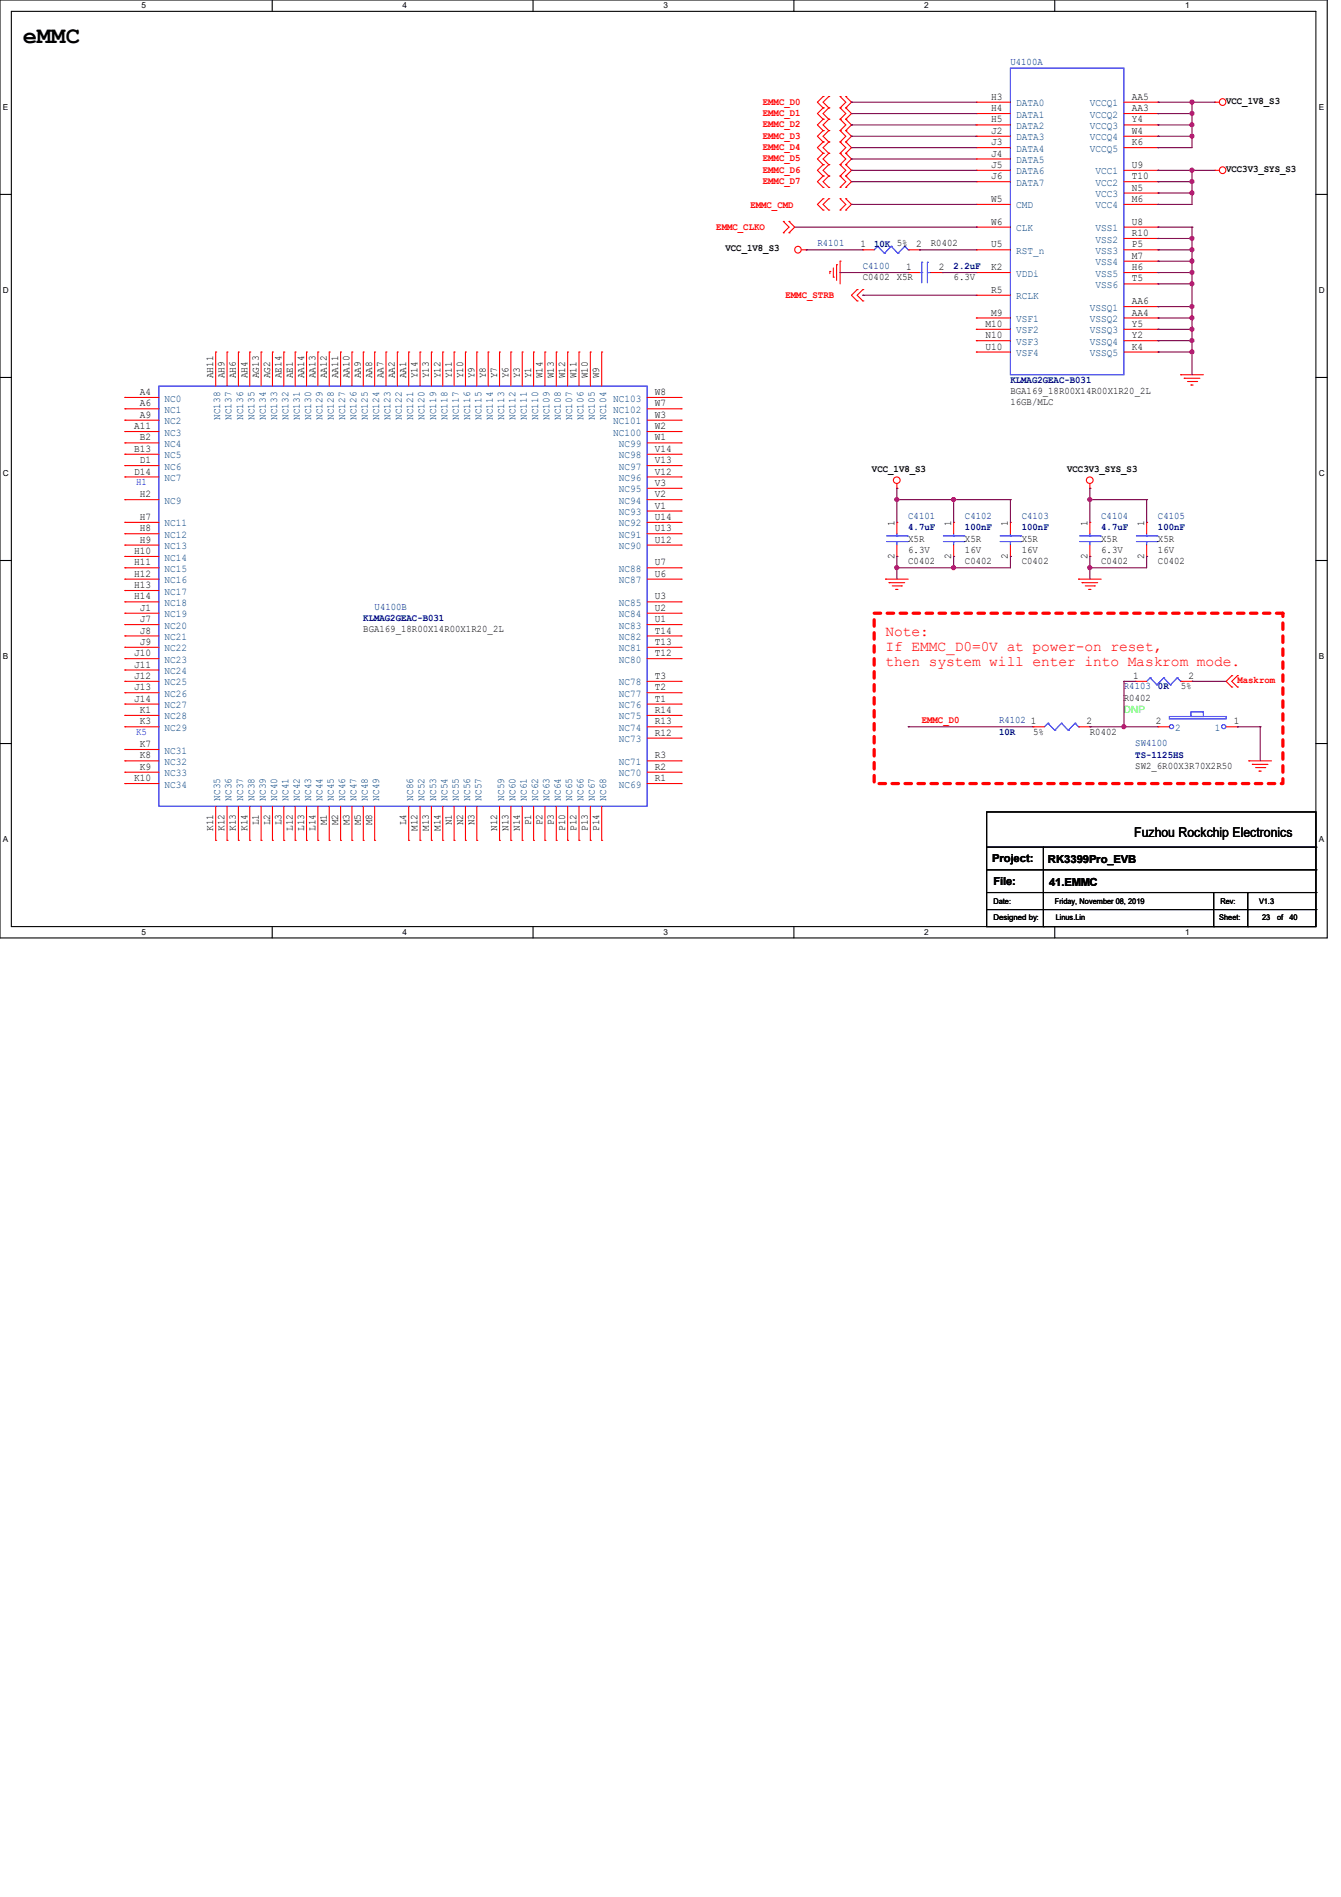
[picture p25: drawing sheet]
<svg xmlns="http://www.w3.org/2000/svg" width="210mm" height="297mm" viewBox="0 0 210 297" stroke-linecap="round" stroke-linejoin="round" font-family="sans-serif">
<defs><g id="words">
<text font-size="3.7" x="3.6" y="6.7">eMMC</text>
<g font-size="2.3" fill="#f00">
<text x="138.7" y="99.7">Note:</text>
<text x="138.7" y="101.9">If EMMC_D0=0V at power-on reset,</text>
<text x="138.7" y="104.2">then system will enter into Maskrom mode.</text>
</g>
<text font-size="2.1" x="177.6" y="131">Fuzhou Rockchip Electronics</text>
<g font-size="1.7">
<text x="155.4" y="135">Project:</text>
<text x="164.1" y="135.1">RK3399Pro_EVB</text>
<text x="155.6" y="138.5">File:</text>
<text x="164.3" y="138.7">41.EMMC</text>
</g>
<g font-size="1.6" fill="#000080">
<text x="158.2" y="10.1">U4100A</text>
<text x="128" y="38.6">R4101</text>
<text x="136.9" y="38.6">10K 5%</text>
<text x="135.1" y="42.1">C4100</text>
<text x="149.3" y="42.2">2.2uF</text>
<text x="158.2" y="59.9">KLMAG2GEAC-B031</text>
<text x="142.2" y="81.2">C4101</text>
<text x="142.2" y="83.1">4.7uF</text>
<text x="151.1" y="81.2">C4102</text>
<text x="151.1" y="83.1">100nF</text>
<text x="160" y="81.2">C4103</text>
<text x="160" y="83.1">100nF</text>
<text x="172.5" y="81.2">C4104</text>
<text x="172.5" y="83.1">4.7uF</text>
<text x="181.4" y="81.2">C4105</text>
<text x="181.4" y="83.1">100nF</text>
<text x="58.7" y="95.5">U4100B</text>
<text x="56.9" y="97.3">KLMAG2GEAC-B031</text>
<text x="176" y="107.9">R4103</text>
<text x="181.4" y="107.9">0R</text>
<text x="156.5" y="113.2">R4102</text>
<text x="156.5" y="115.1">10R</text>
<text x="177.8" y="116.8">SW4100</text>
<text x="177.8" y="118.6">TS-1125HS</text>
</g>
<g font-size="1.6" fill="#f00">
<text x="119.5" y="16.4">EMMC_D0</text>
<text x="119.5" y="18.2">EMMC_D1</text>
<text x="119.5" y="19.9">EMMC_D2</text>
<text x="119.5" y="21.7">EMMC_D3</text>
<text x="119.5" y="23.5">EMMC_D4</text>
<text x="119.5" y="25.3">EMMC_D5</text>
<text x="119.5" y="27.1">EMMC_D6</text>
<text x="119.5" y="28.8">EMMC_D7</text>
<text x="112.2" y="35.9">EMMC_CLKO</text>
<text x="117.5" y="32.6">EMMC_CMD</text>
<text x="123" y="46.6">EMMC_STRB</text>
<text x="193.8" y="106.9">Maskrom</text>
<text x="144.4" y="113.2">EMMC_D0</text>
</g>
<g font-size="1.6">
<text x="155.2" y="17.4">H4</text>
<text x="155.2" y="15.6">H3</text>
<text x="177.2" y="15.6">AA5</text>
<text x="177.2" y="17.4">AA3</text>
<text x="192" y="16.2">VCC_1V8_S3</text>
<text x="155.2" y="19.2">H5</text>
<text x="155.2" y="21">J2</text>
<text x="155.2" y="22.7">J3</text>
<text x="177.2" y="22.7">K6</text>
<text x="177.2" y="19.2">Y4</text>
<text x="177.2" y="21">W4</text>
<text x="155.2" y="26.3">J5</text>
<text x="155.2" y="24.5">J4</text>
<text x="155.2" y="28.1">J6</text>
<text x="177.2" y="29.8">N5</text>
<text x="177.2" y="26.3">U9</text>
<text x="177.2" y="28.1">T10</text>
<text x="192" y="26.9">VCC3V3_SYS_S3</text>
<text x="155.2" y="35.2">W6</text>
<text x="155.2" y="31.6">W5</text>
<text x="177.2" y="35.2">U8</text>
<text x="177.2" y="31.6">M6</text>
<text x="113.6" y="39.3">VCC_1V8_S3</text>
<text x="134.8" y="38.7">1</text>
<text x="143.5" y="38.7">2</text>
<text x="145.8" y="38.6">R0402</text>
<text x="155.2" y="38.7">U5</text>
<text x="177.2" y="40.5">M7</text>
<text x="177.2" y="38.7">P5</text>
<text x="177.2" y="37">R10</text>
<text x="135.1" y="43.9">C0402</text>
<text x="140.5" y="43.9">X5R</text>
<text x="141.9" y="42.3">1</text>
<text x="147" y="42.3">2</text>
<text x="149.3" y="43.9">6.3V</text>
<text x="155.2" y="42.3">K2</text>
<text x="155.2" y="45.8">R5</text>
<text x="177.2" y="47.6">AA6</text>
<text x="177.2" y="42.3">H6</text>
<text x="177.2" y="44.1">T5</text>
<text x="154.3" y="51.2">M10</text>
<text x="154.3" y="53">N10</text>
<text x="155.2" y="49.4">M9</text>
<text x="177.2" y="49.4">AA4</text>
<text x="177.2" y="51.2">Y5</text>
<text x="177.2" y="53">Y2</text>
<text x="33.4" y="59.2" transform="rotate(-90 33.4 59.2)">AH11</text>
<text x="35.2" y="59.2" transform="rotate(-90 35.2 59.2)">AH9</text>
<text x="37" y="59.2" transform="rotate(-90 37 59.2)">AH6</text>
<text x="38.7" y="59.2" transform="rotate(-90 38.7 59.2)">AH4</text>
<text x="40.5" y="59.2" transform="rotate(-90 40.5 59.2)">AG13</text>
<text x="42.3" y="59.2" transform="rotate(-90 42.3 59.2)">AG2</text>
<text x="44.1" y="59.2" transform="rotate(-90 44.1 59.2)">AE14</text>
<text x="45.8" y="59.2" transform="rotate(-90 45.8 59.2)">AE1</text>
<text x="47.6" y="59.2" transform="rotate(-90 47.6 59.2)">AA14</text>
<text x="49.4" y="59.2" transform="rotate(-90 49.4 59.2)">AA13</text>
<text x="51.2" y="59.2" transform="rotate(-90 51.2 59.2)">AA12</text>
<text x="53" y="59.2" transform="rotate(-90 53 59.2)">AA11</text>
<text x="54.7" y="59.2" transform="rotate(-90 54.7 59.2)">AA10</text>
<text x="56.5" y="59.2" transform="rotate(-90 56.5 59.2)">AA9</text>
<text x="58.3" y="59.2" transform="rotate(-90 58.3 59.2)">AA8</text>
<text x="60.1" y="59.2" transform="rotate(-90 60.1 59.2)">AA7</text>
<text x="61.8" y="59.2" transform="rotate(-90 61.8 59.2)">AA2</text>
<text x="63.6" y="59.2" transform="rotate(-90 63.6 59.2)">AA1</text>
<text x="65.4" y="59.2" transform="rotate(-90 65.4 59.2)">Y14</text>
<text x="67.2" y="59.2" transform="rotate(-90 67.2 59.2)">Y13</text>
<text x="69" y="59.2" transform="rotate(-90 69 59.2)">Y12</text>
<text x="70.7" y="59.2" transform="rotate(-90 70.7 59.2)">Y11</text>
<text x="72.5" y="59.2" transform="rotate(-90 72.5 59.2)">Y10</text>
<text x="74.3" y="59.2" transform="rotate(-90 74.3 59.2)">Y9</text>
<text x="76.1" y="59.2" transform="rotate(-90 76.1 59.2)">Y8</text>
<text x="77.9" y="59.2" transform="rotate(-90 77.9 59.2)">Y7</text>
<text x="79.6" y="59.2" transform="rotate(-90 79.6 59.2)">Y6</text>
<text x="81.4" y="59.2" transform="rotate(-90 81.4 59.2)">Y3</text>
<text x="83.2" y="59.2" transform="rotate(-90 83.2 59.2)">Y1</text>
<text x="85" y="59.2" transform="rotate(-90 85 59.2)">W14</text>
<text x="86.7" y="59.2" transform="rotate(-90 86.7 59.2)">W13</text>
<text x="88.5" y="59.2" transform="rotate(-90 88.5 59.2)">W12</text>
<text x="90.3" y="59.2" transform="rotate(-90 90.3 59.2)">W11</text>
<text x="92.1" y="59.2" transform="rotate(-90 92.1 59.2)">W10</text>
<text x="93.9" y="59.2" transform="rotate(-90 93.9 59.2)">W9</text>
<text x="154.3" y="54.7">U10</text>
<text x="177.2" y="54.7">K4</text>
<text x="21.9" y="61.8">A4</text>
<text x="21.9" y="63.6">A6</text>
<text x="21.9" y="65.4">A9</text>
<text x="102.6" y="65.4">W3</text>
<text x="102.6" y="63.6">W7</text>
<text x="102.6" y="61.8">W8</text>
<text x="158.2" y="63.5">16GB/MLC</text>
<text x="158.2" y="61.7">BGA169_18R00X14R00X1R20_2L</text>
<text x="21" y="67.2">A11</text>
<text x="21" y="70.7">B13</text>
<text x="21.9" y="69">B2</text>
<text x="102.6" y="70.7">V14</text>
<text x="102.6" y="69">W1</text>
<text x="102.6" y="67.2">W2</text>
<text x="21" y="74.3">D14</text>
<text x="21.9" y="72.5">D1</text>
<text x="21.9" y="77.9">H2</text>
<text x="102.6" y="77.9">V2</text>
<text x="102.6" y="76.1">V3</text>
<text x="102.6" y="74.3">V12</text>
<text x="102.6" y="72.5">V13</text>
<text x="136.6" y="73.8">VCC_1V8_S3</text>
<text x="167.1" y="73.8">VCC3V3_SYS_S3</text>
<text x="21.9" y="81.4">H7</text>
<text x="21.9" y="83.2">H8</text>
<text x="102.6" y="83.2">U13</text>
<text x="102.6" y="81.4">U14</text>
<text x="102.6" y="79.6">V1</text>
<text x="140.1" y="82.3" transform="rotate(-90 140.1 82.3)">1</text>
<text x="149" y="82.3" transform="rotate(-90 149 82.3)">1</text>
<text x="157.9" y="82.3" transform="rotate(-90 157.9 82.3)">1</text>
<text x="170.3" y="82.3" transform="rotate(-90 170.3 82.3)">1</text>
<text x="179.2" y="82.3" transform="rotate(-90 179.2 82.3)">1</text>
<text x="21" y="86.7">H10</text>
<text x="21" y="88.5">H11</text>
<text x="21.9" y="85">H9</text>
<text x="102.6" y="88.5">U7</text>
<text x="102.6" y="85">U12</text>
<text x="140.1" y="87.5" transform="rotate(-90 140.1 87.5)">2</text>
<text x="142.2" y="88.3">C0402</text>
<text x="142.2" y="84.8">X5R</text>
<text x="142.2" y="86.6">6.3V</text>
<text x="149" y="87.5" transform="rotate(-90 149 87.5)">2</text>
<text x="151.1" y="88.3">C0402</text>
<text x="151.1" y="84.8">X5R</text>
<text x="151.1" y="86.6">16V</text>
<text x="157.9" y="87.5" transform="rotate(-90 157.9 87.5)">2</text>
<text x="160" y="88.3">C0402</text>
<text x="160" y="84.8">X5R</text>
<text x="160" y="86.6">16V</text>
<text x="170.3" y="87.5" transform="rotate(-90 170.3 87.5)">2</text>
<text x="172.5" y="88.3">C0402</text>
<text x="172.5" y="84.8">X5R</text>
<text x="172.5" y="86.6">6.3V</text>
<text x="179.2" y="87.5" transform="rotate(-90 179.2 87.5)">2</text>
<text x="181.4" y="88.3">C0402</text>
<text x="181.4" y="84.8">X5R</text>
<text x="181.4" y="86.6">16V</text>
<text x="21" y="90.3">H12</text>
<text x="21" y="92.1">H13</text>
<text x="21" y="93.9">H14</text>
<text x="21.9" y="95.6">J1</text>
<text x="102.6" y="95.6">U2</text>
<text x="102.6" y="93.9">U3</text>
<text x="102.6" y="90.3">U6</text>
<text x="21.9" y="97.4">J7</text>
<text x="21.9" y="99.2">J8</text>
<text x="21.9" y="101">J9</text>
<text x="56.9" y="99">BGA169_18R00X14R00X1R20_2L</text>
<text x="102.6" y="101">T13</text>
<text x="102.6" y="99.2">T14</text>
<text x="102.6" y="97.4">U1</text>
<text x="21" y="102.7">J10</text>
<text x="21" y="104.5">J11</text>
<text x="21" y="106.3">J12</text>
<text x="102.6" y="106.3">T3</text>
<text x="102.6" y="102.7">T12</text>
<text x="177.5" y="106.3">1</text>
<text x="184.9" y="107.9">5%</text>
<text x="186.1" y="106.3">2</text>
<text x="21" y="108.1">J13</text>
<text x="21" y="109.9">J14</text>
<text x="21.9" y="111.6">K1</text>
<text x="21.9" y="113.4">K3</text>
<text x="102.6" y="113.4">R13</text>
<text x="102.6" y="111.6">R14</text>
<text x="102.6" y="109.9">T1</text>
<text x="102.6" y="108.1">T2</text>
<text x="161.5" y="113.4">1</text>
<text x="170.1" y="113.4">2</text>
<text x="176" y="109.7">R0402</text>
<text x="181" y="113.4">2</text>
<text x="193.3" y="113.4">1</text>
<text x="21.9" y="117">K7</text>
<text x="21.9" y="118.7">K8</text>
<text x="102.6" y="118.7">R3</text>
<text x="102.6" y="115.2">R12</text>
<text x="161.8" y="115">5%</text>
<text x="170.7" y="115">R0402</text>
<text x="21" y="122.3">K10</text>
<text x="21.9" y="120.5">K9</text>
<text x="102.6" y="122.3">R1</text>
<text x="102.6" y="120.5">R2</text>
<text x="177.8" y="120.4">SW2_6R00X3R70X2R50</text>
<text x="33.4" y="130.1" transform="rotate(-90 33.4 130.1)">K11</text>
<text x="35.2" y="130.1" transform="rotate(-90 35.2 130.1)">K12</text>
<text x="37" y="130.1" transform="rotate(-90 37 130.1)">K13</text>
<text x="38.7" y="130.1" transform="rotate(-90 38.7 130.1)">K14</text>
<text x="40.5" y="129.2" transform="rotate(-90 40.5 129.2)">L1</text>
<text x="42.3" y="129.2" transform="rotate(-90 42.3 129.2)">L2</text>
<text x="44.1" y="129.2" transform="rotate(-90 44.1 129.2)">L3</text>
<text x="45.8" y="130.1" transform="rotate(-90 45.8 130.1)">L12</text>
<text x="47.6" y="130.1" transform="rotate(-90 47.6 130.1)">L13</text>
<text x="49.4" y="130.1" transform="rotate(-90 49.4 130.1)">L14</text>
<text x="51.2" y="129.2" transform="rotate(-90 51.2 129.2)">M1</text>
<text x="53" y="129.2" transform="rotate(-90 53 129.2)">M2</text>
<text x="54.7" y="129.2" transform="rotate(-90 54.7 129.2)">M3</text>
<text x="56.5" y="129.2" transform="rotate(-90 56.5 129.2)">M5</text>
<text x="58.3" y="129.2" transform="rotate(-90 58.3 129.2)">M8</text>
<text x="63.6" y="129.2" transform="rotate(-90 63.6 129.2)">L4</text>
<text x="65.4" y="130.1" transform="rotate(-90 65.4 130.1)">M12</text>
<text x="67.2" y="130.1" transform="rotate(-90 67.2 130.1)">M13</text>
<text x="69" y="130.1" transform="rotate(-90 69 130.1)">M14</text>
<text x="70.7" y="129.2" transform="rotate(-90 70.7 129.2)">N1</text>
<text x="72.5" y="129.2" transform="rotate(-90 72.5 129.2)">N2</text>
<text x="74.3" y="129.2" transform="rotate(-90 74.3 129.2)">N3</text>
<text x="77.9" y="130.1" transform="rotate(-90 77.9 130.1)">N12</text>
<text x="79.6" y="130.1" transform="rotate(-90 79.6 130.1)">N13</text>
<text x="81.4" y="130.1" transform="rotate(-90 81.4 130.1)">N14</text>
<text x="83.2" y="129.2" transform="rotate(-90 83.2 129.2)">P1</text>
<text x="85" y="129.2" transform="rotate(-90 85 129.2)">P2</text>
<text x="86.7" y="129.2" transform="rotate(-90 86.7 129.2)">P3</text>
<text x="88.5" y="130.1" transform="rotate(-90 88.5 130.1)">P10</text>
<text x="90.3" y="130.1" transform="rotate(-90 90.3 130.1)">P12</text>
<text x="92.1" y="130.1" transform="rotate(-90 92.1 130.1)">P13</text>
<text x="93.9" y="130.1" transform="rotate(-90 93.9 130.1)">P14</text>
</g>
<g font-size="1.6" fill="#004080">
<text x="159.1" y="16.6">DATA0</text>
<text x="170.7" y="16.6">VCCQ1</text>
<text x="159.1" y="18.4">DATA1</text>
<text x="159.1" y="20.2">DATA2</text>
<text x="159.1" y="22">DATA3</text>
<text x="159.1" y="23.7">DATA4</text>
<text x="170.7" y="23.7">VCCQ5</text>
<text x="170.7" y="18.4">VCCQ2</text>
<text x="170.7" y="20.2">VCCQ3</text>
<text x="170.7" y="22">VCCQ4</text>
<text x="159.1" y="27.3">DATA6</text>
<text x="159.1" y="25.5">DATA5</text>
<text x="159.1" y="29.1">DATA7</text>
<text x="171.6" y="27.3">VCC1</text>
<text x="171.6" y="29.1">VCC2</text>
<text x="159.1" y="32.6">CMD</text>
<text x="171.6" y="30.9">VCC3</text>
<text x="171.6" y="32.6">VCC4</text>
<text x="159.1" y="36.2">CLK</text>
<text x="159.1" y="39.8">RST_n</text>
<text x="171.6" y="41.5">VSS4</text>
<text x="171.6" y="36.2">VSS1</text>
<text x="171.6" y="39.8">VSS3</text>
<text x="171.6" y="38">VSS2</text>
<text x="159.1" y="43.3">VDDi</text>
<text x="159.1" y="46.9">RCLK</text>
<text x="171.6" y="43.3">VSS5</text>
<text x="171.6" y="45.1">VSS6</text>
<text x="159.1" y="50.4">VSF1</text>
<text x="159.1" y="52.2">VSF2</text>
<text x="159.1" y="54">VSF3</text>
<text x="170.7" y="50.4">VSSQ2</text>
<text x="170.7" y="52.2">VSSQ3</text>
<text x="170.7" y="48.6">VSSQ1</text>
<text x="170.7" y="54">VSSQ4</text>
<text x="159.1" y="55.8">VSF4</text>
<text x="170.7" y="55.8">VSSQ5</text>
<text x="25.8" y="62.9">NC0</text>
<text x="25.8" y="64.6">NC1</text>
<text x="34.5" y="65.8" transform="rotate(-90 34.5 65.8)">NC138</text>
<text x="36.3" y="65.8" transform="rotate(-90 36.3 65.8)">NC137</text>
<text x="38.1" y="65.8" transform="rotate(-90 38.1 65.8)">NC136</text>
<text x="39.8" y="65.8" transform="rotate(-90 39.8 65.8)">NC135</text>
<text x="41.6" y="65.8" transform="rotate(-90 41.6 65.8)">NC134</text>
<text x="43.4" y="65.8" transform="rotate(-90 43.4 65.8)">NC133</text>
<text x="45.2" y="65.8" transform="rotate(-90 45.2 65.8)">NC132</text>
<text x="46.9" y="65.8" transform="rotate(-90 46.9 65.8)">NC131</text>
<text x="48.7" y="65.8" transform="rotate(-90 48.7 65.8)">NC130</text>
<text x="50.5" y="65.8" transform="rotate(-90 50.5 65.8)">NC129</text>
<text x="52.3" y="65.8" transform="rotate(-90 52.3 65.8)">NC128</text>
<text x="54.1" y="65.8" transform="rotate(-90 54.1 65.8)">NC127</text>
<text x="55.8" y="65.8" transform="rotate(-90 55.8 65.8)">NC126</text>
<text x="57.6" y="65.8" transform="rotate(-90 57.6 65.8)">NC125</text>
<text x="59.4" y="65.8" transform="rotate(-90 59.4 65.8)">NC124</text>
<text x="61.2" y="65.8" transform="rotate(-90 61.2 65.8)">NC123</text>
<text x="63" y="65.8" transform="rotate(-90 63 65.8)">NC122</text>
<text x="64.7" y="65.8" transform="rotate(-90 64.7 65.8)">NC121</text>
<text x="66.5" y="65.8" transform="rotate(-90 66.5 65.8)">NC120</text>
<text x="68.3" y="65.8" transform="rotate(-90 68.3 65.8)">NC119</text>
<text x="70.1" y="65.8" transform="rotate(-90 70.1 65.8)">NC118</text>
<text x="71.8" y="65.8" transform="rotate(-90 71.8 65.8)">NC117</text>
<text x="73.6" y="65.8" transform="rotate(-90 73.6 65.8)">NC116</text>
<text x="75.4" y="65.8" transform="rotate(-90 75.4 65.8)">NC115</text>
<text x="77.2" y="65.8" transform="rotate(-90 77.2 65.8)">NC114</text>
<text x="79" y="65.8" transform="rotate(-90 79 65.8)">NC113</text>
<text x="80.7" y="65.8" transform="rotate(-90 80.7 65.8)">NC112</text>
<text x="82.5" y="65.8" transform="rotate(-90 82.5 65.8)">NC111</text>
<text x="84.3" y="65.8" transform="rotate(-90 84.3 65.8)">NC110</text>
<text x="86.1" y="65.8" transform="rotate(-90 86.1 65.8)">NC109</text>
<text x="87.8" y="65.8" transform="rotate(-90 87.8 65.8)">NC108</text>
<text x="89.6" y="65.8" transform="rotate(-90 89.6 65.8)">NC107</text>
<text x="91.4" y="65.8" transform="rotate(-90 91.4 65.8)">NC106</text>
<text x="93.2" y="65.8" transform="rotate(-90 93.2 65.8)">NC105</text>
<text x="95" y="65.8" transform="rotate(-90 95 65.8)">NC104</text>
<text x="96" y="64.6">NC102</text>
<text x="96" y="62.9">NC103</text>
<text x="25.8" y="66.4">NC2</text>
<text x="25.8" y="68.2">NC3</text>
<text x="25.8" y="70">NC4</text>
<text x="25.8" y="71.8">NC5</text>
<text x="96" y="68.2">NC100</text>
<text x="96" y="66.4">NC101</text>
<text x="96.9" y="71.8">NC98</text>
<text x="96.9" y="70">NC99</text>
<text x="25.8" y="73.5">NC6</text>
<text x="25.8" y="75.3">NC7</text>
<text x="96.9" y="77.1">NC95</text>
<text x="96.9" y="75.3">NC96</text>
<text x="96.9" y="73.5">NC97</text>
<text x="25.8" y="78.9">NC9</text>
<text x="25.8" y="82.4">NC11</text>
<text x="96.9" y="82.4">NC92</text>
<text x="96.9" y="80.6">NC93</text>
<text x="96.9" y="78.9">NC94</text>
<text x="25.8" y="84.2">NC12</text>
<text x="25.8" y="86">NC13</text>
<text x="25.8" y="87.8">NC14</text>
<text x="25.8" y="89.5">NC15</text>
<text x="96.9" y="89.5">NC88</text>
<text x="96.9" y="86">NC90</text>
<text x="96.9" y="84.2">NC91</text>
<text x="25.8" y="91.3">NC16</text>
<text x="25.8" y="93.1">NC17</text>
<text x="25.8" y="94.9">NC18</text>
<text x="96.9" y="94.9">NC85</text>
<text x="96.9" y="91.3">NC87</text>
<text x="25.8" y="96.6">NC19</text>
<text x="25.8" y="98.4">NC20</text>
<text x="25.8" y="100.2">NC21</text>
<text x="25.8" y="102">NC22</text>
<text x="96.9" y="102">NC81</text>
<text x="96.9" y="100.2">NC82</text>
<text x="96.9" y="98.4">NC83</text>
<text x="96.9" y="96.6">NC84</text>
<text x="25.8" y="103.8">NC23</text>
<text x="25.8" y="105.5">NC24</text>
<text x="25.8" y="107.3">NC25</text>
<text x="96.9" y="107.3">NC78</text>
<text x="96.9" y="103.8">NC80</text>
<text x="25.8" y="109.1">NC26</text>
<text x="25.8" y="110.9">NC27</text>
<text x="25.8" y="112.7">NC28</text>
<text x="96.9" y="112.7">NC75</text>
<text x="96.9" y="110.9">NC76</text>
<text x="96.9" y="109.1">NC77</text>
<text x="25.8" y="114.4">NC29</text>
<text x="25.8" y="118">NC31</text>
<text x="25.8" y="119.8">NC32</text>
<text x="96.9" y="119.8">NC71</text>
<text x="96.9" y="116.2">NC73</text>
<text x="96.9" y="114.4">NC74</text>
<text x="184" y="114.4">2</text>
<text x="190.2" y="114.4">1</text>
<text x="25.8" y="121.5">NC33</text>
<text x="25.8" y="123.3">NC34</text>
<text x="34.5" y="125.3" transform="rotate(-90 34.5 125.3)">NC35</text>
<text x="36.3" y="125.3" transform="rotate(-90 36.3 125.3)">NC36</text>
<text x="38.1" y="125.3" transform="rotate(-90 38.1 125.3)">NC37</text>
<text x="39.8" y="125.3" transform="rotate(-90 39.8 125.3)">NC38</text>
<text x="41.6" y="125.3" transform="rotate(-90 41.6 125.3)">NC39</text>
<text x="43.4" y="125.3" transform="rotate(-90 43.4 125.3)">NC40</text>
<text x="45.2" y="125.3" transform="rotate(-90 45.2 125.3)">NC41</text>
<text x="46.9" y="125.3" transform="rotate(-90 46.9 125.3)">NC42</text>
<text x="48.7" y="125.3" transform="rotate(-90 48.7 125.3)">NC43</text>
<text x="50.5" y="125.3" transform="rotate(-90 50.5 125.3)">NC44</text>
<text x="52.3" y="125.3" transform="rotate(-90 52.3 125.3)">NC45</text>
<text x="54.1" y="125.3" transform="rotate(-90 54.1 125.3)">NC46</text>
<text x="55.8" y="125.3" transform="rotate(-90 55.8 125.3)">NC47</text>
<text x="57.6" y="125.3" transform="rotate(-90 57.6 125.3)">NC48</text>
<text x="59.4" y="125.3" transform="rotate(-90 59.4 125.3)">NC49</text>
<text x="64.7" y="125.3" transform="rotate(-90 64.7 125.3)">NC86</text>
<text x="66.5" y="125.3" transform="rotate(-90 66.5 125.3)">NC52</text>
<text x="68.3" y="125.3" transform="rotate(-90 68.3 125.3)">NC53</text>
<text x="70.1" y="125.3" transform="rotate(-90 70.1 125.3)">NC54</text>
<text x="71.8" y="125.3" transform="rotate(-90 71.8 125.3)">NC55</text>
<text x="73.6" y="125.3" transform="rotate(-90 73.6 125.3)">NC56</text>
<text x="75.4" y="125.3" transform="rotate(-90 75.4 125.3)">NC57</text>
<text x="79" y="125.3" transform="rotate(-90 79 125.3)">NC59</text>
<text x="80.7" y="125.3" transform="rotate(-90 80.7 125.3)">NC60</text>
<text x="82.5" y="125.3" transform="rotate(-90 82.5 125.3)">NC61</text>
<text x="84.3" y="125.3" transform="rotate(-90 84.3 125.3)">NC62</text>
<text x="86.1" y="125.3" transform="rotate(-90 86.1 125.3)">NC63</text>
<text x="87.8" y="125.3" transform="rotate(-90 87.8 125.3)">NC64</text>
<text x="89.6" y="125.3" transform="rotate(-90 89.6 125.3)">NC65</text>
<text x="91.4" y="125.3" transform="rotate(-90 91.4 125.3)">NC66</text>
<text x="93.2" y="125.3" transform="rotate(-90 93.2 125.3)">NC67</text>
<text x="95" y="125.3" transform="rotate(-90 95 125.3)">NC68</text>
<text x="96.9" y="123.3">NC69</text>
<text x="96.9" y="121.5">NC70</text>
</g>
<g font-size="1.6" fill="#00f">
<text x="21.3" y="75.9">H1</text>
<text x="21.3" y="115">K5</text>
</g>
<text font-size="1.6" fill="#0f0" x="176" y="111.7">DNP</text>
<g font-size="1.3">
<text x="22.2" y="1.3">5</text>
<text x="63" y="1.3">4</text>
<text x="103.9" y="1.3">3</text>
<text x="144.7" y="1.3">2</text>
<text x="185.6" y="1.3">1</text>
<text x=".5" y="17.2">E</text>
<text x="206.5" y="17.2">E</text>
<text x=".5" y="45.9">D</text>
<text x="206.5" y="45.9">D</text>
<text x=".5" y="74.5">C</text>
<text x="206.5" y="74.5">C</text>
<text x=".5" y="103.2">B</text>
<text x="206.5" y="103.2">B</text>
<text x=".5" y="131.9">A</text>
<text x="206.5" y="131.9">A</text>
<text x="22.2" y="146.4">5</text>
<text x="63" y="146.4">4</text>
<text x="103.9" y="146.4">3</text>
<text x="144.7" y="146.4">2</text>
<text x="185.6" y="146.4">1</text>
</g>
<g font-size="1.2">
<text x="155.6" y="141.6">Date:</text>
<text x="165.2" y="141.6">Friday, November 08, 2019</text>
<text x="191.1" y="141.6">Rev:</text>
<text x="197.2" y="141.6">V1.3</text>
<text x="155.6" y="144.1">Designed by:</text>
<text x="165.3" y="144.1">Linus.Lin</text>
<text x="191" y="144.1">Sheet:</text>
<text x="197.7" y="144.1">23</text>
<text x="200" y="144.1">of</text>
<text x="202" y="144.1">40</text>
</g>
</g></defs>
<path d="M0 0h207.9v146.9h-207.9zM1.8 1.8h204.3v143.3h-204.3z" fill="none" stroke="#000" stroke-width=".17"/>
<g fill="#fff">
<path d="M22.2 .2h.7v1.4h-.7z"/>
<path d="M22.2 145.2h.7v1.4h-.7z"/>
</g>
<path d="M42.6 0v1.8M42.6 145.1v1.8" fill="none" stroke="#000" stroke-width=".17"/>
<g fill="#fff">
<path d="M63 .2h.7v1.4h-.7z"/>
<path d="M63 145.2h.7v1.4h-.7z"/>
</g>
<path d="M83.5 0v1.8M83.5 145.1v1.8" fill="none" stroke="#000" stroke-width=".17"/>
<g fill="#fff">
<path d="M103.9 .2h.7v1.4h-.7z"/>
<path d="M103.9 145.2h.7v1.4h-.7z"/>
</g>
<path d="M124.3 0v1.8M124.3 145.1v1.8" fill="none" stroke="#000" stroke-width=".17"/>
<g fill="#fff">
<path d="M144.7 .2h.7v1.4h-.7z"/>
<path d="M144.7 145.2h.7v1.4h-.7z"/>
</g>
<path d="M165.2 0v1.8M165.2 145.1v1.8" fill="none" stroke="#000" stroke-width=".17"/>
<g fill="#fff">
<path d="M185.6 .2h.7v1.4h-.7z"/>
<path d="M185.6 145.2h.7v1.4h-.7z"/>
<path d="M.5 16.1h.8v1.4h-.8z"/>
<path d="M206.5 16.1h.8v1.4h-.8z"/>
<path d="M.5 44.7h.9v1.4h-.9z"/>
<path d="M206.5 44.7h.9v1.4h-.9z"/>
</g>
<path d="M0 30.4h1.8M206.1 30.4h1.8" fill="none" stroke="#000" stroke-width=".17"/>
<g fill="#fff">
<path d="M.5 73.4h.9v1.4h-.9z"/>
<path d="M206.5 73.4h.9v1.4h-.9z"/>
</g>
<path d="M0 59.1h1.8M206.1 59.1h1.8" fill="none" stroke="#000" stroke-width=".17"/>
<g fill="#fff">
<path d="M.5 102.1h.8v1.4h-.8z"/>
<path d="M206.5 102.1h.8v1.4h-.8z"/>
</g>
<path d="M0 87.8h1.8M206.1 87.8h1.8" fill="none" stroke="#000" stroke-width=".17"/>
<g fill="#fff">
<path d="M.5 130.7h.8v1.4h-.8z"/>
<path d="M206.5 130.7h.8v1.4h-.8z"/>
</g>
<g fill="none" stroke="#000" stroke-width=".17">
<path d="M0 116.4h1.8M206.1 116.4h1.8M154.5 127.1h51.6v18h-51.6zM154.5 132.6h51.6M154.5 136.2h51.6M154.5 139.7h51.6M163.4 132.6v12.5M190.1 139.7v5.4M195.4 139.7v5.4M206.1 132.6h.1M206.1 136.2h.1M206.1 139.7h.1"/>
<path d="M154.5 142.4h51.6M163.4 145.1h.1M190.1 145.1h.1M195.4 145.1h.1M206.1 142.4h.1"/>
</g>
<path d="M136.9 96h64v26.7h-64z" fill="none" stroke="#f00" stroke-width=".51" stroke-dasharray="1 1"/>
<g fill="none" stroke="#f00" stroke-width=".17">
<path d="M128.9 15.1h.1M128.9 16.9h.1M128.9 18.7h.1M128.9 15.1l-.9 .9 .9 .9M128.9 16.9l-.9 .9 .9 .9M128.9 18.7l-.9 .9 .9 .8M129.8 15.1h.1M129.8 16.9h.1M129.8 18.7h.1M129.8 18.7l-.9 .9 .9 .8M129.8 15.1l-.9 .9 .9 .9M129.8 16.9l-.9 .9 .9 .9"/>
<path d="M131.6 15.1h.1M131.6 16.9h.1M131.6 18.7h.1M131.6 15.1l.9 .9-.9 .9M131.6 18.7l.9 .9-.9 .8M131.6 16.9l.9 .9-.9 .9M132.5 16.9h.1M132.5 15.1h.1M132.5 18.7h.1M132.5 15.1l.8 .9-.8 .9M132.5 16.9l.8 .9-.8 .9M132.5 18.7l.8 .9-.8 .8"/>
<path d="M152.9 17.8h.1M152.9 19.6h.1M152.9 16h.1M152.9 16h5.3M152.9 17.8h5.3M152.9 19.6h5.3M176 16h5.4M176 17.8h5.4M176 19.6h5.4M181.4 16h.1M181.4 17.8h.1M181.4 19.6h.1"/>
<path d="M190.2 16h.1M190.2 16h.8M122.7 34.7h.1M122.7 36.4h.1M122.7 34.7l.9 .9-.9 .8M123.6 36.4h.1M123.6 34.7h.1M123.6 34.7l.9 .9-.9 .8M125.5 39.1h.7M126.2 39.1h.1M128.9 31.1h.1M128.9 32.9h.1"/>
<path d="M128.9 20.4h.1M128.9 22.2h.1M128.9 24h.1M128.9 25.8h.1M128.9 27.6h.1M128.9 29.3h.1M128.9 31.1l-.9 .9 .9 .9M128.9 25.8l-.9 .9 .9 .9M128.9 20.4l-.9 .9 .9 .9M128.9 22.2l-.9 .9 .9 .9M128.9 24l-.9 .9 .9 .9M128.9 27.6l-.9 .8 .9 .9"/>
<path d="M129.8 31.1h.1M129.8 32.9h.1M129.8 20.4h.1M129.8 22.2h.1M129.8 24h.1M129.8 25.8h.1M129.8 27.6h.1M129.8 29.3h.1M129.8 27.6l-.9 .8 .9 .9M129.8 31.1l-.9 .9 .9 .9M129.8 20.4l-.9 .9 .9 .9M129.8 22.2l-.9 .9 .9 .9"/>
<path d="M129.8 24l-.9 .9 .9 .9M129.8 25.8l-.9 .9 .9 .9M131.6 31.1h.1M131.6 32.9h.1M131.6 20.4h.1M131.6 22.2h.1M131.6 24h.1M131.6 25.8h.1M131.6 27.6h.1M131.6 29.3h.1M131.6 25.8l.9 .9-.9 .9M131.6 31.1l.9 .9-.9 .9"/>
<path d="M131.6 27.6l.9 .8-.9 .9M131.6 20.4l.9 .9-.9 .9M131.6 22.2l.9 .9-.9 .9M131.6 24l.9 .9-.9 .9M132.5 32.9h.1M132.5 31.1h.1M132.5 20.4h.1M132.5 22.2h.1M132.5 24h.1M132.5 25.8h.1M132.5 27.6h.1M132.5 29.3h.1"/>
<path d="M132.5 25.8l.8 .9-.8 .9M132.5 31.1l.8 .9-.8 .9M132.5 20.4l.8 .9-.8 .9M132.5 22.2l.8 .9-.8 .9M132.5 24l.8 .9-.8 .9M132.5 27.6l.8 .8-.8 .9M135.1 39.1h.1M135.1 39.1h1.8M142.2 39.1h1.8M144 39.1h.1M152.9 26.7h.1M152.9 21.3h.1"/>
<path d="M152.9 24.9h.1M152.9 35.6h.1M152.9 32h.1M152.9 28.4h.1M152.9 23.1h.1M152.9 39.1h.1M152.9 26.7h5.3M152.9 39.1h5.3M152.9 23.1h5.3M152.9 21.3h5.3M152.9 24.9h5.3M152.9 35.6h5.3"/>
<path d="M152.9 32h5.3M152.9 28.4h5.3M176 26.7h5.4M176 39.1h5.4M176 30.2h5.4M176 23.1h5.4M176 21.3h5.4M176 35.6h5.4M176 32h5.4M176 37.3h5.4M176 28.4h5.4M181.4 30.2h.1"/>
<path d="M181.4 23.1h.1M181.4 26.7h.1M181.4 35.6h.1M181.4 39.1h.1M181.4 37.3h.1M181.4 28.4h.1M181.4 32h.1M181.4 21.3h.1M190.2 26.7h.1M190.2 26.7h.8M33.8 55.1h.1M33.8 55.1v5.4"/>
<path d="M35.6 55.1h.1M35.6 55.1v5.4M37.3 55.1h.1M37.3 55.1v5.4M39.1 55.1h.1M39.1 55.1v5.4M40.9 55.1h.1M40.9 55.1v5.4M42.7 55.1h.1M42.7 55.1v5.4M44.4 55.1h.1M44.4 55.1v5.4"/>
<path d="M46.2 55.1h.1M46.2 55.1v5.4M48 55.1h.1M48 55.1v5.4M49.8 55.1h.1M49.8 55.1v5.4M51.6 55.1h.1M51.6 55.1v5.4M53.3 55.1h.1M53.3 55.1v5.4M55.1 55.1h.1M55.1 55.1v5.4"/>
<path d="M56.9 55.1h.1M56.9 55.1v5.4M58.7 55.1h.1M58.7 55.1v5.4M60.5 55.1h.1M60.5 55.1v5.4M62.2 55.1h.1M62.2 55.1v5.4M64 55.1h.1M64 55.1v5.4M65.8 55.1h.1M65.8 55.1v5.4"/>
<path d="M67.6 55.1h.1M67.6 55.1v5.4M69.3 55.1h.1M69.3 55.1v5.4M71.1 55.1h.1M71.1 55.1v5.4M72.9 55.1h.1M72.9 55.1v5.4M74.7 55.1h.1M74.7 55.1v5.4M76.5 55.1h.1M76.5 55.1v5.4"/>
<path d="M78.2 55.1h.1M78.2 55.1v5.4M80 55.1h.1M80 55.1v5.4M81.8 55.1h.1M81.8 55.1v5.4M83.6 55.1h.1M83.6 55.1v5.4M85.3 55.1h.1M85.3 55.1v5.4M87.1 55.1h.1M87.1 55.1v5.4"/>
<path d="M88.9 55.1h.1M88.9 55.1v5.4M90.7 55.1h.1M90.7 55.1v5.4M92.5 55.1h.1M92.5 55.1v5.4M94.2 55.1h.1M94.2 55.1v5.4M130 42.5h.1M130 42.5v.3M130.5 43.4h.1M130.5 42v1.4"/>
<path d="M131 41.4h.1M131 41.4v2.5M131.6 40.9h.1M131.6 40.9v3.5M134.2 45.3h.1M134.2 47.1h.1M134.2 45.3l-.9 .9 .9 .9M135.1 45.3h.1M135.1 47.1h.1M135.1 45.3l-.9 .9 .9 .9M142.2 42.7h.1M142.2 42.7h1.8"/>
<path d="M145.8 42.7h1.8M147.6 42.7h.1M152.9 42.7h.1M152.9 46.2h.1M152.9 49.8h.1M152.9 51.6h.1M152.9 55.1h.1M152.9 53.3h.1M152.9 42.7h5.3M152.9 49.8h5.3M152.9 51.6h5.3M152.9 55.1h5.3"/>
<path d="M152.9 53.3h5.3M152.9 46.2h5.3M176 42.7h5.4M176 49.8h5.4M176 51.6h5.4M176 48h5.4M176 55.1h5.4M176 40.9h5.4M176 53.3h5.4M176 44.4h5.4M181.4 49.8h.1M181.4 51.6h.1"/>
<path d="M181.4 48h.1M181.4 55.1h.1M181.4 40.9h.1M181.4 53.3h.1M181.4 42.7h.1M181.4 44.4h.1M184.9 58.7h.1M184.9 58.7h3.6M185.5 59.2h.1M185.5 59.2h2.4M186 59.7h1.4M187.4 59.7h.1"/>
<path d="M19.6 62.2h.1M19.6 64h.1M19.6 65.8h.1M19.6 67.6h.1M19.6 69.3h.1M19.6 71.1h.1M19.6 72.9h.1M19.6 74.7h.1M19.6 78.2h.1M19.6 62.2h5.3M19.6 64h5.3M19.6 65.8h5.3"/>
<path d="M19.6 67.6h5.3M19.6 69.3h5.3M19.6 71.1h5.3M19.6 72.9h5.3M19.6 74.7h5.3M19.6 78.2h5.3M101.3 62.2h5.4M101.3 64h5.4M101.3 65.8h5.4M101.3 67.6h5.4M101.3 69.3h5.4M101.3 71.1h5.4"/>
<path d="M101.3 72.9h5.4M101.3 74.7h5.4M101.3 78.2h5.4M101.3 76.5h5.4M106.7 78.2h.1M106.7 76.5h.1M106.7 74.7h.1M106.7 72.9h.1M106.7 71.1h.1M106.7 69.3h.1M106.7 67.6h.1M106.7 65.8h.1"/>
<path d="M106.7 64h.1M106.7 62.2h.1M140.5 76.5h.1M140.5 75.7v.8M170.7 76.5h.1M170.7 75.7v.8M186.5 60.3h.1M186.5 60.3h.4M19.6 81.8h.1M19.6 83.6h.1M19.6 85.3h.1M19.6 87.1h.1"/>
<path d="M19.6 88.9h.1M19.6 90.7h.1M19.6 92.5h.1M19.6 94.2h.1M19.6 96h.1M19.6 97.8h.1M19.6 99.6h.1M19.6 90.7h5.3M19.6 81.8h5.3M19.6 83.6h5.3M19.6 85.3h5.3M19.6 87.1h5.3"/>
<path d="M19.6 88.9h5.3M19.6 92.5h5.3M19.6 94.2h5.3M19.6 96h5.3M19.6 97.8h5.3M19.6 99.6h5.3M101.3 90.7h5.4M101.3 81.8h5.4M101.3 83.6h5.4M101.3 85.3h5.4M101.3 88.9h5.4M101.3 94.2h5.4"/>
<path d="M101.3 96h5.4M101.3 97.8h5.4M101.3 99.6h5.4M101.3 80h5.4M106.7 99.6h.1M106.7 97.8h.1M106.7 96h.1M106.7 94.2h.1M106.7 90.7h.1M106.7 88.9h.1M106.7 85.3h.1M106.7 83.6h.1"/>
<path d="M106.7 81.8h.1M106.7 80h.1M138.7 90.7h.1M138.7 90.7h3.5M139.2 91.2h.1M139.2 91.2h2.5M139.7 91.7h1.5M140.3 92.3h.1M140.3 92.3h.3M140.5 81.8h.1M140.5 87.1h.1M140.5 81.8v1.8"/>
<path d="M140.5 85.3v1.8M141.2 91.7h.1M149.4 81.8h.1M149.4 87.1h.1M149.4 81.8v1.8M149.4 85.3v1.8M158.2 81.8h.1M158.2 87.1h.1M158.2 81.8v1.8M158.2 85.3v1.8M168.9 90.7h.1M168.9 90.7h3.6"/>
<path d="M169.5 91.2h.1M169.5 91.2h2.4M170 91.7h1.4M170.5 92.3h.1M170.5 92.3h.4M170.7 81.8h.1M170.7 87.1h.1M170.7 81.8v1.8M170.7 85.3v1.8M171.4 91.7h.1M179.6 81.8h.1M179.6 87.1h.1"/>
<path d="M179.6 81.8v1.8M179.6 85.3v1.8M19.6 101.3h.1M19.6 103.1h.1M19.6 104.9h.1M19.6 106.7h.1M19.6 108.5h.1M19.6 110.2h.1M19.6 112h.1M19.6 113.8h.1M19.6 117.3h.1M19.6 119.1h.1"/>
<path d="M19.6 119.1h5.3M19.6 113.8h5.3M19.6 106.7h5.3M19.6 101.3h5.3M19.6 103.1h5.3M19.6 104.9h5.3M19.6 108.5h5.3M19.6 110.2h5.3M19.6 112h5.3M19.6 117.3h5.3M101.3 119.1h5.4M101.3 113.8h5.4"/>
<path d="M101.3 106.7h5.4M101.3 101.3h5.4M101.3 103.1h5.4M101.3 108.5h5.4M101.3 110.2h5.4M101.3 112h5.4M101.3 115.6h5.4M106.7 119.1h.1M106.7 115.6h.1M106.7 113.8h.1M106.7 112h.1M106.7 110.2h.1"/>
<path d="M106.7 108.5h.1M106.7 106.7h.1M106.7 103.1h.1M106.7 101.3h.1M161.8 113.8h.1M161.8 113.8h1.8M168.9 113.8h1.8M170.7 113.8h.1M177.8 106.7h.1M177.8 106.7h1.8M181.4 113.8h.1M181.4 113.8h1.7"/>
<path d="M184.9 106.7h1.8M186.7 106.7h.1M192 113.8h1.8M192.9 105.8h.1M192.9 107.6h.1M192.9 105.8l-.9 .9 .9 .9M193.8 107.6h.1M193.8 105.8h.1M193.8 113.8h.1M193.8 105.8l-.9 .9 .9 .9M195.6 119.1h.1M195.6 119.1h3.5"/>
<path d="M196.1 119.7h.1M196.1 119.7h2.5M19.6 120.9h.1M19.6 122.7h.1M19.6 120.9h5.3M19.6 122.7h5.3M33.8 131.6h.1M33.8 126.2v5.4M35.6 131.6h.1M35.6 126.2v5.4M37.3 131.6h.1M37.3 126.2v5.4"/>
<path d="M39.1 131.6h.1M39.1 126.2v5.4M40.9 131.6h.1M40.9 126.2v5.4M42.7 131.6h.1M42.7 126.2v5.4M44.4 131.6h.1M44.4 126.2v5.4M46.2 131.6h.1M46.2 126.2v5.4M48 131.6h.1M48 126.2v5.4"/>
<path d="M49.8 131.6h.1M49.8 126.2v5.4M51.6 131.6h.1M51.6 126.2v5.4M53.3 131.6h.1M53.3 126.2v5.4M55.1 131.6h.1M55.1 126.2v5.4M56.9 131.6h.1M56.9 126.2v5.4M58.7 131.6h.1M58.7 126.2v5.4"/>
<path d="M64 131.6h.1M64 126.2v5.4M65.8 131.6h.1M65.8 126.2v5.4M67.6 131.6h.1M67.6 126.2v5.4M69.3 131.6h.1M69.3 126.2v5.4M71.1 131.6h.1M71.1 126.2v5.4M72.9 131.6h.1M72.9 126.2v5.4"/>
<path d="M74.7 131.6h.1M74.7 126.2v5.4M78.2 131.6h.1M78.2 126.2v5.4M80 131.6h.1M80 126.2v5.4M81.8 131.6h.1M81.8 126.2v5.4M83.6 131.6h.1M83.6 126.2v5.4M85.3 131.6h.1M85.3 126.2v5.4"/>
<path d="M87.1 131.6h.1M87.1 126.2v5.4M88.9 131.6h.1M88.9 126.2v5.4M90.7 131.6h.1M90.7 126.2v5.4M92.5 131.6h.1M92.5 126.2v5.4M94.2 131.6h.1M94.2 126.2v5.4M101.3 120.9h5.4M101.3 122.7h5.4"/>
<path d="M106.7 122.7h.1M106.7 120.9h.1M196.6 120.2h1.5M197.2 120.7h.1M197.2 120.7h.3M198.1 120.2h.1"/>
<circle cx="191.5" cy="16" r=".52"/>
<circle cx="125" cy="39.1" r=".52"/>
<circle cx="191.5" cy="26.6" r=".52"/>
<circle cx="140.5" cy="75.2" r=".52"/>
<circle cx="170.7" cy="75.2" r=".52"/>
</g>
<g fill="none" stroke="#00f" stroke-width=".17">
<path d="M158.2 10.7h17.8v48h-17.8zM137.5 38.6h.1M137.5 38.6l-.6 .5M137.5 38.6l1 1.1M138.5 39.7h.1M139.6 38.6h.1M139.6 38.6l-1.1 1.1M139.6 38.6l1 1.1M140.6 39.7h.1M141.7 38.6h.1M141.7 38.6l-1.1 1.1M141.7 38.6l.5 .5"/>
<path d="M142.2 39.1h.1M144 42.7h.4M144.4 42.7h.1M144.4 41.1h.1M144.4 41.1v3.2M145.2 41.1h.1M145.2 42.7h.1M145.2 42.7h.6M145.2 41.1v3.2M24.9 60.5h76.4v65.7h-76.4zM138.9 84.8h3.2M138.9 83.9h3.2"/>
<path d="M140.5 83.9h.1M140.5 84.8h.1M140.5 83.6v.3M140.5 84.8v.5M142.1 84.8h.1M142.1 83.9h.1M147.7 84.8h3.3M147.7 83.9h3.3M149.4 83.9h.1M149.4 84.8h.1M149.4 83.6v.3M149.4 84.8v.5"/>
<path d="M151 84.8h.1M151 83.9h.1M156.6 84.8h3.3M156.6 83.9h3.3M158.2 83.9h.1M158.2 84.8h.1M158.2 83.6v.3M158.2 84.8v.5M159.9 84.8h.1M159.9 83.9h.1M169.1 84.8h3.2M169.1 83.9h3.2"/>
<path d="M170.7 83.9h.1M170.7 84.8h.1M170.7 83.6v.3M170.7 84.8v.5M172.3 84.8h.1M172.3 83.9h.1M178 84.8h3.2M178 83.9h3.2M179.6 83.9h.1M179.6 84.8h.1M179.6 83.6v.3M179.6 84.8v.5"/>
<path d="M181.2 84.8h.1M181.2 83.9h.1M164.1 113.2h.1M164.1 113.2l-.5 .6M164.1 113.2l1.1 1.1M165.2 114.3h.1M166.2 113.2h.1M166.2 113.2l-1 1.1M166.2 113.2l1.1 1.1M167.3 114.3h.1M168.4 113.2h.1M168.4 113.2l-1.1 1.1"/>
<path d="M168.4 113.2l.5 .6M168.9 113.8h.1M180.1 106.1h.1M180.1 106.1l-.5 .6M180.1 106.1l1.1 1.1M181.2 107.2h.1M182.2 106.1h.1M182.2 106.1l-1 1.1M182.2 106.1l1.1 1.1M183.1 112.2h8.9v.4h-8.9zM183.3 107.2h.1M184.4 106.1h.1"/>
<path d="M184.4 106.1l-1.1 1.1M184.4 106.1l.5 .6M184.9 106.7h.1M186.5 111.5h2v.7h-2z"/>
<circle cx="183.5" cy="113.8" r=".33"/>
<circle cx="191.7" cy="113.8" r=".33"/>
</g>
<g fill="none" stroke="#800040" stroke-width=".17">
<path d="M133.3 16h.1M133.3 17.8h.1M133.3 19.6h.1M133.3 16h19.6M133.3 17.8h19.6M133.3 19.6h19.6M181.4 16h.1M181.4 17.8h.1M181.4 19.6h.1M181.4 16h8.8M181.4 17.8h5.3M181.4 19.6h5.3"/>
<path d="M186.7 19.6h.1M186.7 16h.1M186.7 17.8h.1M186.7 16v7.1h-5.3M124.5 35.6h28.4M126.2 39.1h.1M126.2 39.1h8.9M133.3 32h.1M133.3 21.3h.1M133.3 23.1h.1M133.3 24.9h.1M133.3 26.7h.1"/>
<path d="M133.3 28.4h.1M133.3 23.1h19.6M133.3 21.3h19.6M133.3 32h19.6M133.3 26.7h19.6M133.3 28.4h19.6M133.3 24.9h19.6M144 39.1h.1M144 39.1h8.9M152.9 35.6h.1M181.4 23.1h.1M181.4 21.3h.1"/>
<path d="M181.4 30.2h.1M181.4 39.1h.1M181.4 32h.1M181.4 26.7h.1M181.4 28.4h.1M181.4 35.6h.1M181.4 37.3h.1M181.4 21.3h5.3M181.4 30.2h5.3M181.4 39.1h5.3M181.4 26.7h8.8M181.4 28.4h5.3"/>
<path d="M181.4 35.6h5.3M181.4 37.3h5.3M186.7 26.7h.1M186.7 28.4h.1M186.7 21.3h.1M186.7 30.2h.1M186.7 35.6h.1M186.7 37.3h.1M186.7 39.1h.1M186.7 26.7v5.3h-5.3M186.7 35.6v23.1M131.6 42.7h.1"/>
<path d="M131.6 42.7h10.6M135.1 46.2h.1M135.1 46.2h17.8M147.6 42.7h.1M147.6 42.7h5.3M181.4 42.7h.1M181.4 51.6h.1M181.4 49.8h.1M181.4 40.9h.1M181.4 48h.1M181.4 44.4h.1M181.4 53.3h.1"/>
<path d="M181.4 55.1h.1M181.4 42.7h5.3M181.4 51.6h5.3M181.4 49.8h5.3M181.4 40.9h5.3M181.4 48h5.3M181.4 44.4h5.3M181.4 53.3h5.3M181.4 55.1h5.3M186.7 42.7h.1M186.7 40.9h.1M186.7 48h.1"/>
<path d="M186.7 49.8h.1M186.7 51.6h.1M186.7 53.3h.1M186.7 55.1h.1M186.7 44.4h.1M140.5 78.2h.1M140.5 76.5h.1M140.5 78.2h17.7M140.5 76.5v5.3M149.4 78.2h.1M149.4 78.2v3.6M158.2 78.2h.1"/>
<path d="M158.2 78.2v3.6M170.7 76.5h.1M170.7 78.2h.1M170.7 76.5v5.3M170.7 78.2h8.9M179.6 78.2h.1M179.6 78.2v3.6M140.5 88.9h.1M140.5 87.1h.1M140.5 87.1v3.6M149.4 87.1h.1M149.4 88.9h.1"/>
<path d="M149.4 87.1v1.8M158.2 87.1h.1M158.2 87.1v1.8h-17.7M170.7 87.1h.1M170.7 88.9h.1M170.7 87.1v3.6M179.6 87.1h.1M179.6 87.1v1.8h-8.9M142.2 113.8h.1M142.2 113.8h19.6M170.7 113.8h.1M170.7 113.8h10.7"/>
<path d="M176 113.8h.1M176 106.7h.1M176 106.7v7.1M176 106.7h1.8M186.7 106.7h.1M186.7 106.7h5.3M193.8 113.8h.1M193.8 113.8h3.6M197.4 113.8h.1M197.4 113.8v5.3"/>
</g>
<g fill="#f0f" stroke="#f0f" stroke-width=".17">
<circle cx="186.7" cy="19.5" r=".32"/>
<circle cx="186.7" cy="42.7" r=".32"/>
<circle cx="186.7" cy="21.3" r=".32"/>
<circle cx="186.7" cy="16" r=".32"/>
<circle cx="186.7" cy="51.5" r=".32"/>
<circle cx="186.7" cy="30.2" r=".32"/>
<circle cx="186.7" cy="17.8" r=".32"/>
<circle cx="186.7" cy="39.1" r=".32"/>
<circle cx="186.7" cy="37.3" r=".32"/>
<circle cx="186.7" cy="49.8" r=".32"/>
<circle cx="186.7" cy="40.9" r=".32"/>
<circle cx="186.7" cy="26.6" r=".32"/>
<circle cx="186.7" cy="28.4" r=".32"/>
<circle cx="186.7" cy="48" r=".32"/>
<circle cx="186.7" cy="44.4" r=".32"/>
<circle cx="170.7" cy="78.2" r=".32"/>
<circle cx="170.7" cy="88.9" r=".32"/>
<circle cx="140.4" cy="88.9" r=".32"/>
<circle cx="140.4" cy="78.2" r=".32"/>
<circle cx="149.3" cy="88.9" r=".32"/>
<circle cx="149.3" cy="78.2" r=".32"/>
<circle cx="186.7" cy="53.3" r=".32"/>
<circle cx="186.7" cy="55.1" r=".32"/>
<circle cx="176" cy="113.8" r=".32"/>
</g>
<use href="#words"/>
</svg>
